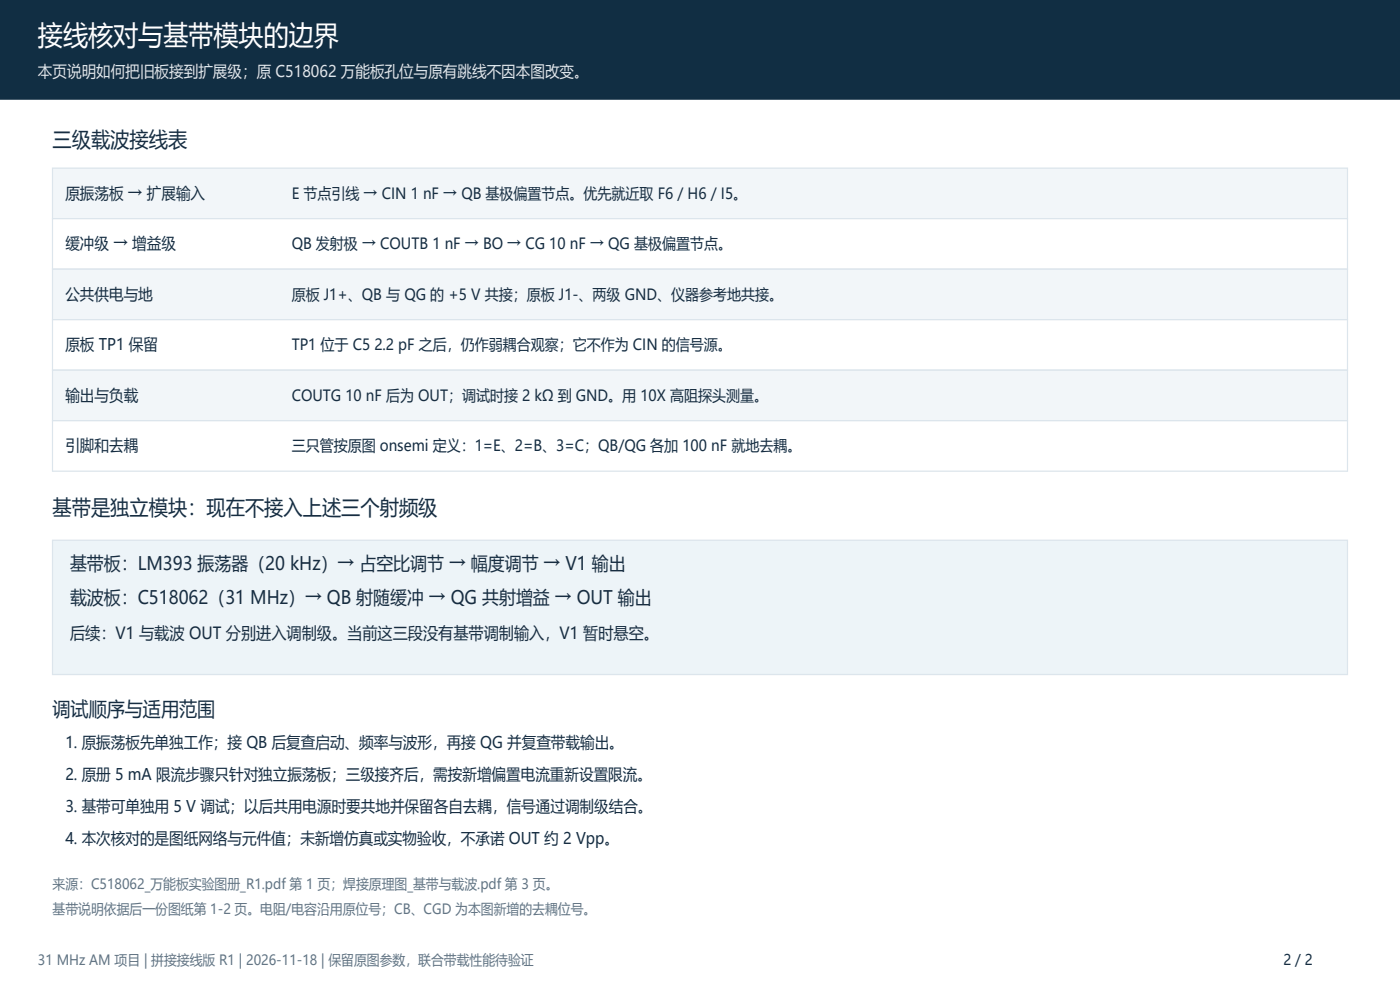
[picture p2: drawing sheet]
<svg xmlns="http://www.w3.org/2000/svg" width="420mm" height="297mm" viewBox="0 0 420 297" stroke-linecap="round" stroke-linejoin="round" font-family="sans-serif">
<defs><g id="words">
<text font-size="8.2" fill="#fff" x="11.4" y="13.4">接线核对与基带模块的边界</text>
<g font-size="6.3" fill="#172d41">
<text x="15.7" y="44.1">三级载波接线表</text>
<text x="15.7" y="154.2">基带是独立模块：现在不接入上述三个射频级</text>
</g>
<text font-size="5.9" fill="#172d41" x="15.7" y="214.6">调试顺序与适用范围</text>
<g font-size="5.6" fill="#172d41">
<text x="21" y="170.7">基带板：LM393 振荡器（20 kHz）→ 占空比调节 → 幅度调节 → V1 输出</text>
<text x="21" y="180.9">载波板：C518062（31 MHz）→ QB 射随缓冲 → QG 共射增益 → OUT 输出</text>
</g>
<text font-size="5" fill="#172d41" x="21" y="191.6">后续：V1 与载波 OUT 分别进入调制级。当前这三段没有基带调制输入，V1 暂时悬空。</text>
<text font-size="4.8" fill="#dbe8ee" x="11.4" y="23.2">本页说明如何把旧板接到扩展级；原 C518062 万能板孔位与原有跳线不因本图改变。</text>
<g font-size="4.8" fill="#172d41">
<text x="19.6" y="59.6">原振荡板 → 扩展输入</text>
<text x="19.6" y="74.7">缓冲级 → 增益级</text>
<text x="19.6" y="89.9">公共供电与地</text>
<text x="19.6" y="105">原板 TP1 保留</text>
<text x="19.6" y="120.1">输出与负载</text>
<text x="19.6" y="135.3">引脚和去耦</text>
<text x="19.6" y="224.2">1. 原振荡板先单独工作；接 QB 后复查启动、频率与波形，再接 QG 并复查带载输出。</text>
<text x="19.6" y="233.8">2. 原册 5 mA 限流步骤只针对独立振荡板；三级接齐后，需按新增偏置电流重新设置限流。</text>
<text x="19.6" y="243.3">3. 基带可单独用 5 V 调试；以后共用电源时要共地并保留各自去耦，信号通过调制级结合。</text>
<text x="19.6" y="252.9">4. 本次核对的是图纸网络与元件值；未新增仿真或实物验收，不承诺 OUT 约 2 Vpp。</text>
</g>
<g font-size="4.6" fill="#172d41">
<text x="87.5" y="59.6">E 节点引线 → CIN 1 nF → QB 基极偏置节点。优先就近取 F6 / H6 / I5。</text>
<text x="87.5" y="74.7">QB 发射极 → COUTB 1 nF → BO → CG 10 nF → QG 基极偏置节点。</text>
<text x="87.5" y="89.9">原板 J1+、QB 与 QG 的 +5 V 共接；原板 J1-、两级 GND、仪器参考地共接。</text>
<text x="87.5" y="105">TP1 位于 C5 2.2 pF 之后，仍作弱耦合观察；它不作为 CIN 的信号源。</text>
<text x="87.5" y="120.1">COUTG 10 nF 后为 OUT；调试时接 2 kΩ 到 GND。用 10X 高阻探头测量。</text>
<text x="87.5" y="135.3">三只管按原图 onsemi 定义：1=E、2=B、3=C；QB/QG 各加 100 nF 就地去耦。</text>
</g>
<text font-size="4.4" fill="#172d41" x="385" y="289.3">2 / 2</text>
<g font-size="4.2" fill="#607486">
<text x="15.7" y="266.3">来源：C518062_万能板实验图册_R1.pdf 第 1 页；焊接原理图_基带与载波.pdf 第 3 页。</text>
<text x="15.7" y="274">基带说明依据后一份图纸第 1-2 页。电阻/电容沿用原位号；CB、CGD 为本图新增的去耦位号。</text>
<text x="11.4" y="289.3">31 MHz AM 项目 | 拼接接线版 R1 | 2026-11-18 | 保留原图参数，联合带载性能待验证</text>
</g>
</g></defs>
<path d="M0 0h420v29.7h-420z" fill-rule="evenodd" fill="#112e43" stroke="#112e43" stroke-width=".37"/>
<path d="M15.8 50.4h388.5v15.1h-388.5z" fill-rule="evenodd" fill="#f2f6f9" stroke="#dce5ec" stroke-width=".37"/>
<path d="M15.8 65.5h388.5v15.2h-388.5z" fill-rule="evenodd" fill="#fff" stroke="#dce5ec" stroke-width=".37"/>
<path d="M15.8 80.7h388.5v15.1h-388.5z" fill-rule="evenodd" fill="#f2f6f9" stroke="#dce5ec" stroke-width=".37"/>
<path d="M15.8 95.8h388.5v15.1h-388.5z" fill-rule="evenodd" fill="#fff" stroke="#dce5ec" stroke-width=".37"/>
<path d="M15.8 110.9h388.5v15.2h-388.5z" fill-rule="evenodd" fill="#f2f6f9" stroke="#dce5ec" stroke-width=".37"/>
<path d="M15.8 126.1h388.5v15.1h-388.5z" fill-rule="evenodd" fill="#fff" stroke="#dce5ec" stroke-width=".37"/>
<path d="M15.8 161.9h388.5v40.3h-388.5z" fill-rule="evenodd" fill="#edf4f8" stroke="#dce5ec" stroke-width=".37"/>
<use href="#words"/>
</svg>
